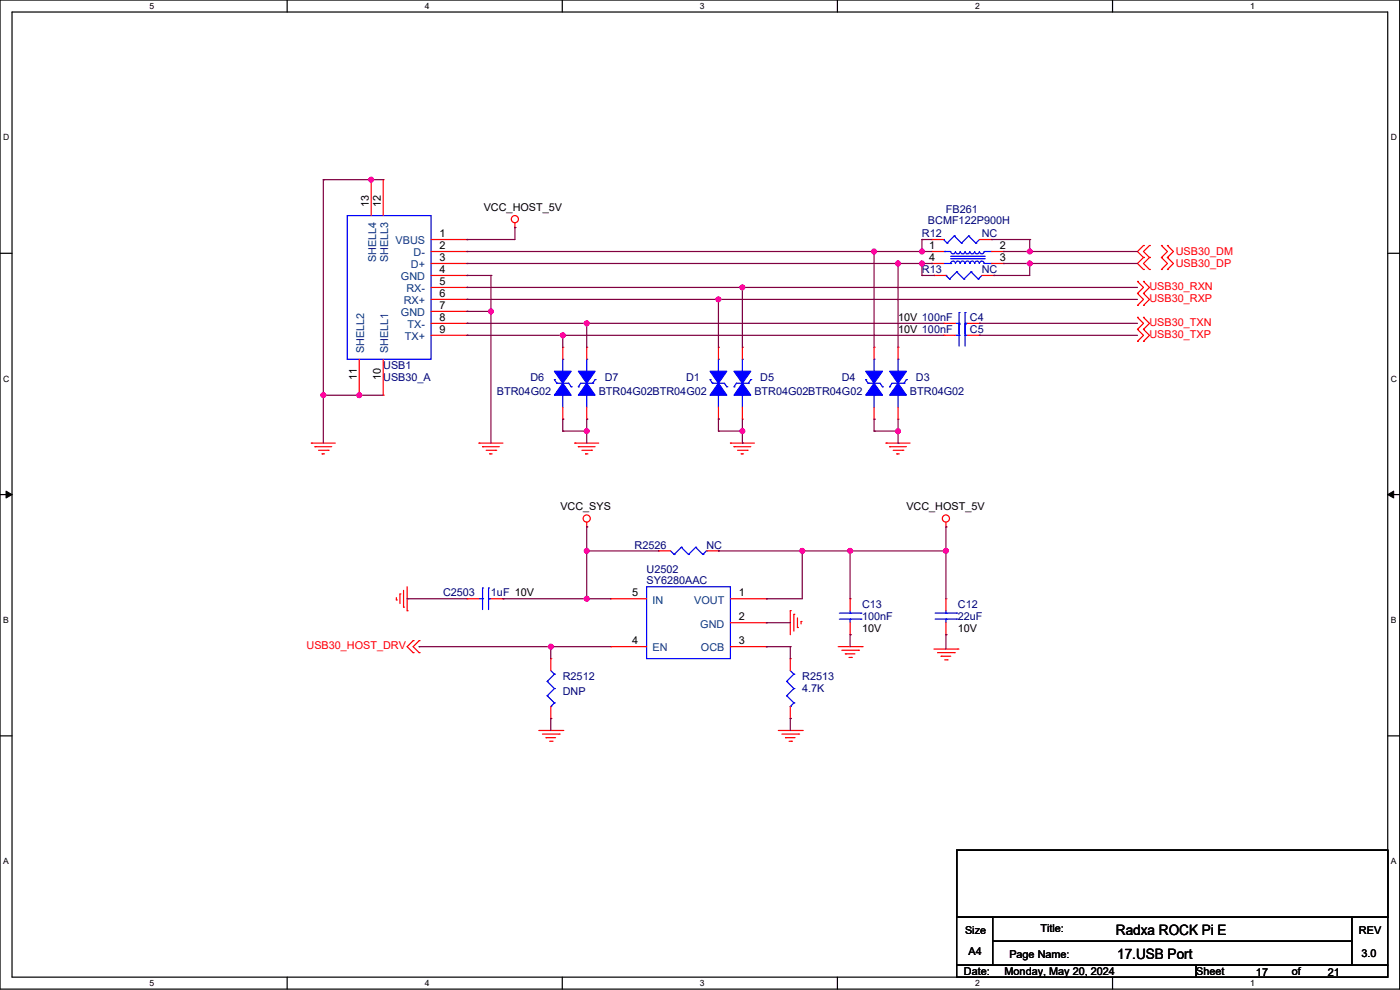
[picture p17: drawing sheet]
<svg xmlns="http://www.w3.org/2000/svg" width="594mm" height="420mm" viewBox="0 0 594 420" stroke-linecap="round" stroke-linejoin="round" font-family="sans-serif">
<defs><g id="words">
<g font-size="6.1">
<text x="473.5" y="396.7">Radxa ROCK Pi E</text>
<text x="474" y="406.9">17.USB Port</text>
</g>
<g font-size="4.6">
<text x="156.5" y="87.9" transform="rotate(-90 156.5 87.9)">13</text>
<text x="161.5" y="87.9" transform="rotate(-90 161.5 87.9)">12</text>
<text x="205.3" y="89.5">VCC_HOST_5V</text>
<text x="186.5" y="100.6">1</text>
<text x="186.5" y="105.7">2</text>
<text x="394.2" y="105.7">1</text>
<text x="424.2" y="105.7">2</text>
<text x="186.5" y="110.7">3</text>
<text x="394.2" y="110.7">4</text>
<text x="424.2" y="110.7">3</text>
<text x="186.5" y="115.8">4</text>
<text x="186.5" y="120.9">5</text>
<text x="186.5" y="126">6</text>
<text x="186.5" y="131.1">7</text>
<text x="186.5" y="136.1">8</text>
<text x="381" y="136.2">10V 100nF</text>
<text x="186.5" y="141.2">9</text>
<text x="381" y="141.3">10V 100nF</text>
<text x="151.4" y="161.1" transform="rotate(-90 151.4 161.1)">11</text>
<text x="161.5" y="161.1" transform="rotate(-90 161.5 161.1)">10</text>
<text x="237.8" y="216.5">VCC_SYS</text>
<text x="384.6" y="216.5">VCC_HOST_5V</text>
<text x="268.2" y="253">5</text>
<text x="313.5" y="253">1</text>
<text x="313.5" y="263.1">2</text>
<text x="365.8" y="268.3">10V</text>
<text x="406.4" y="268.3">10V</text>
<text x="268.2" y="273.3">4</text>
<text x="313.5" y="273.3">3</text>
<text x="441.5" y="395.3">Title:</text>
<text x="409.5" y="396.3">Size</text>
<text x="576.6" y="396.3">REV</text>
<text x="411" y="404.9">A4</text>
<text x="428.3" y="406.5">Page Name:</text>
<text x="577.6" y="406">3.0</text>
<text x="409" y="413.6">Date:</text>
<text x="426.2" y="413.6">Monday, May 20, 2024</text>
<text x="507.5" y="413.6">Sheet</text>
<text x="548.1" y="413.6">of</text>
<text x="532.9" y="414.1">17</text>
<text x="563.4" y="414.1">21</text>
</g>
<g font-size="4.6" fill="#000080">
<text x="393.7" y="95.1">BCMF122P900H</text>
<text x="401.3" y="90.5">FB261</text>
<text x="391.2" y="100.6">R12</text>
<text x="416.6" y="100.6">NC</text>
<text x="391.2" y="115.9">R13</text>
<text x="416.6" y="115.9">NC</text>
<text x="411.5" y="136.2">C4</text>
<text x="411.5" y="141.3">C5</text>
<text x="162.6" y="156.5">USB1</text>
<text x="162.6" y="161.6">USB30_A</text>
<text x="225.1" y="161.6">D6</text>
<text x="256.6" y="161.6">D7</text>
<text x="291.1" y="161.6">D1</text>
<text x="322.6" y="161.6">D5</text>
<text x="357.1" y="161.6">D4</text>
<text x="388.6" y="161.6">D3</text>
<text x="210.8" y="167.7">BTR04G02</text>
<text x="254" y="167.7">BTR04G02BTR04G02</text>
<text x="320.1" y="167.7">BTR04G02BTR04G02</text>
<text x="386.1" y="167.7">BTR04G02</text>
<text x="269.3" y="232.7">R2526</text>
<text x="299.7" y="232.7">NC</text>
<text x="274.3" y="242.9">U2502</text>
<text x="274.3" y="248">SY6280AAC</text>
<text x="188" y="253">C2503</text>
<text x="208.3" y="253">1uF 10V</text>
<text x="365.8" y="258.1">C13</text>
<text x="365.8" y="263.2">100nF</text>
<text x="406.4" y="258.1">C12</text>
<text x="406.4" y="263.2">22uF</text>
<text x="238.8" y="288.6">R2512</text>
<text x="340.4" y="288.6">R2513</text>
<text x="340.4" y="293.7">4.7K</text>
<text x="238.8" y="294.7">DNP</text>
</g>
<g font-size="4.6" fill="#004080">
<text x="167.8" y="103.7">VBUS</text>
<text x="159.6" y="111.1" transform="rotate(-90 159.6 111.1)">SHELL4</text>
<text x="164.7" y="111.1" transform="rotate(-90 164.7 111.1)">SHELL3</text>
<text x="174.3" y="113.8">D+</text>
<text x="175.5" y="108.8">D-</text>
<text x="170.1" y="118.9">GND</text>
<text x="172.4" y="124">RX-</text>
<text x="171.3" y="129.1">RX+</text>
<text x="170.1" y="134.2">GND</text>
<text x="172.9" y="139.2">TX-</text>
<text x="154.5" y="149.9" transform="rotate(-90 154.5 149.9)">SHELL2</text>
<text x="164.7" y="149.9" transform="rotate(-90 164.7 149.9)">SHELL1</text>
<text x="171.8" y="144.3">TX+</text>
<text x="276.9" y="256.1">IN</text>
<text x="294.6" y="256.1">VOUT</text>
<text x="297.1" y="266.2">GND</text>
<text x="276.9" y="276.4">EN</text>
<text x="297.4" y="276.4">OCB</text>
</g>
<g font-size="4.6" fill="#f00">
<text x="498.9" y="108.3">USB30_DM</text>
<text x="498.9" y="113.3">USB30_DP</text>
<text x="487.7" y="123">USB30_RXN</text>
<text x="487.7" y="128.1">USB30_RXP</text>
<text x="487.7" y="143.3">USB30_TXP</text>
<text x="487.7" y="138.2">USB30_TXN</text>
<text x="130.1" y="275.4">USB30_HOST_DRV</text>
</g>
<g font-size="3.6">
<text x="63.5" y="3.8">5</text>
<text x="180.2" y="3.8">4</text>
<text x="296.9" y="3.8">3</text>
<text x="413.7" y="3.8">2</text>
<text x="530.4" y="3.8">1</text>
<text x="1.3" y="59.5">D</text>
<text x="590.1" y="59.5">D</text>
<text x="1.3" y="161.9">C</text>
<text x="590.1" y="161.9">C</text>
<text x="1.3" y="264.3">B</text>
<text x="590.1" y="264.3">B</text>
<text x="1.3" y="366.6">A</text>
<text x="590.1" y="366.6">A</text>
<text x="63.5" y="418.3">5</text>
<text x="180.2" y="418.3">4</text>
<text x="296.9" y="418.3">3</text>
<text x="413.7" y="418.3">2</text>
<text x="530.4" y="418.3">1</text>
</g>
</g></defs>
<path d="M0 0h593.9v419.6h-593.9zM5.1 5.1h583.7v409.4h-583.7z" fill="none" stroke="#000" stroke-width=".51"/>
<g fill="#fff">
<path d="M63.5 .5h2v4.1h-2z"/>
<path d="M63.5 415.1h2v4h-2z"/>
</g>
<path d="M121.8 0v5.1M121.8 414.5v5.1" fill="none" stroke="#000" stroke-width=".51"/>
<g fill="#fff">
<path d="M180.2 .5h2v4.1h-2z"/>
<path d="M180.2 415.1h2v4h-2z"/>
</g>
<path d="M238.6 0v5.1M238.6 414.5v5.1" fill="none" stroke="#000" stroke-width=".51"/>
<g fill="#fff">
<path d="M296.9 .5h2.1v4.1h-2.1z"/>
<path d="M296.9 415.1h2.1v4h-2.1z"/>
</g>
<path d="M355.3 0v5.1M355.3 414.5v5.1" fill="none" stroke="#000" stroke-width=".51"/>
<g fill="#fff">
<path d="M413.7 .5h2v4.1h-2z"/>
<path d="M413.7 415.1h2v4h-2z"/>
</g>
<path d="M472 0v5.1M472 414.5v5.1" fill="none" stroke="#000" stroke-width=".51"/>
<g fill="#fff">
<path d="M530.4 .5h2v4.1h-2z"/>
<path d="M530.4 415.1h2v4h-2z"/>
<path d="M1.3 56.3h2.6v4h-2.6z"/>
<path d="M590.1 56.3h2.6v4h-2.6z"/>
<path d="M1.3 158.6h2.6v4.1h-2.6z"/>
<path d="M590.1 158.6h2.6v4.1h-2.6z"/>
</g>
<path d="M0 107.5h5.1M588.8 107.5h5.1" fill="none" stroke="#000" stroke-width=".51"/>
<g fill="#fff">
<path d="M1.3 261h2.4v4.1h-2.4z"/>
<path d="M590.1 261h2.4v4.1h-2.4z"/>
</g>
<path d="M0 209.8h5.1M588.8 209.8h5.1" fill="none" stroke="#000" stroke-width=".51"/>
<path d="M2.6 208.3l2.5 1.5-2.5 1.5zM588.8 209.8l2.5-1.5v3z" fill="#000" stroke="#000" stroke-width=".42"/>
<g fill="#fff">
<path d="M1.3 363.4h2.4v4h-2.4z"/>
<path d="M590.1 363.4h2.4v4h-2.4z"/>
</g>
<path d="M0 312.2h5.1M588.8 312.2h5.1" fill="none" stroke="#000" stroke-width=".51"/>
<path d="M172.7 248.9v10.2" fill="none" stroke="#f00" stroke-width=".51"/>
<circle cx="172.7" cy="259.1" r=".25" fill="#f00"/>
<path d="M171.2 250.5v7.1" fill="none" stroke="#f00" stroke-width=".51"/>
<circle cx="171.2" cy="257.6" r=".25" fill="#f00"/>
<path d="M169.7 252v4.1" fill="none" stroke="#f00" stroke-width=".51"/>
<circle cx="169.7" cy="252" r=".25" fill="#f00"/>
<path d="M168.2 253.5v1" fill="none" stroke="#f00" stroke-width=".51"/>
<circle cx="168.2" cy="254.5" r=".25" fill="#f00"/>
<path d="M228.6 309.9h10.2" fill="none" stroke="#f00" stroke-width=".51"/>
<circle cx="238.8" cy="309.9" r=".25" fill="#f00"/>
<path d="M230.1 311.4h7.2" fill="none" stroke="#f00" stroke-width=".51"/>
<circle cx="237.3" cy="311.4" r=".25" fill="#f00"/>
<path d="M231.7 312.9h4" fill="none" stroke="#f00" stroke-width=".51"/>
<circle cx="231.7" cy="312.9" r=".25" fill="#f00"/>
<path d="M233.2 314.5h1" fill="none" stroke="#f00" stroke-width=".51"/>
<circle cx="234.2" cy="314.5" r=".25" fill="#f00"/>
<path d="M248.9 221.5v2" fill="none" stroke="#f00" stroke-width=".51"/>
<circle cx="248.9" cy="223.5" r=".25" fill="#f00"/>
<g fill="none" stroke="#f00" stroke-width=".51">
<path d="M335.3 259.1v10.2"/>
<circle cx="248.9" cy="220" r="1.51"/>
</g>
<circle cx="335.3" cy="259.1" r=".25" fill="#f00"/>
<path d="M336.8 260.6v7.1" fill="none" stroke="#f00" stroke-width=".51"/>
<circle cx="336.8" cy="260.6" r=".25" fill="#f00"/>
<path d="M338.3 262.1v4.1" fill="none" stroke="#f00" stroke-width=".51"/>
<circle cx="338.3" cy="266.2" r=".25" fill="#f00"/>
<path d="M339.9 263.7v1" fill="none" stroke="#f00" stroke-width=".51"/>
<circle cx="339.9" cy="263.7" r=".25" fill="#f00"/>
<path d="M330.2 309.9h10.2" fill="none" stroke="#f00" stroke-width=".51"/>
<circle cx="340.4" cy="309.9" r=".25" fill="#f00"/>
<path d="M331.7 311.4h7.2" fill="none" stroke="#f00" stroke-width=".51"/>
<circle cx="338.9" cy="311.4" r=".25" fill="#f00"/>
<path d="M333.3 312.9h4" fill="none" stroke="#f00" stroke-width=".51"/>
<circle cx="333.3" cy="312.9" r=".25" fill="#f00"/>
<path d="M334.8 314.5h1" fill="none" stroke="#f00" stroke-width=".51"/>
<circle cx="335.8" cy="314.5" r=".25" fill="#f00"/>
<path d="M401.3 221.5v2" fill="none" stroke="#f00" stroke-width=".51"/>
<circle cx="401.3" cy="223.5" r=".25" fill="#f00"/>
<g fill="none" stroke="#f00" stroke-width=".51">
<path d="M203.2 188h10.2"/>
<circle cx="401.3" cy="220" r="1.51"/>
</g>
<circle cx="203.2" cy="188" r=".25" fill="#f00"/>
<path d="M204.7 189.5h7.2" fill="none" stroke="#f00" stroke-width=".51"/>
<circle cx="204.7" cy="189.5" r=".25" fill="#f00"/>
<path d="M206.3 191h4" fill="none" stroke="#f00" stroke-width=".51"/>
<circle cx="210.3" cy="191" r=".25" fill="#f00"/>
<path d="M207.8 192.6h1" fill="none" stroke="#f00" stroke-width=".51"/>
<circle cx="207.8" cy="192.6" r=".25" fill="#f00"/>
<path d="M218.5 94.5v2" fill="none" stroke="#f00" stroke-width=".51"/>
<circle cx="218.5" cy="96.5" r=".25" fill="#f00"/>
<g fill="none" stroke="#f00" stroke-width=".51">
<path d="M375.9 188h10.2"/>
<circle cx="218.5" cy="93" r="1.51"/>
</g>
<circle cx="375.9" cy="188" r=".25" fill="#f00"/>
<path d="M377.5 189.5h7.1" fill="none" stroke="#f00" stroke-width=".51"/>
<circle cx="377.5" cy="189.5" r=".25" fill="#f00"/>
<path d="M379 191h4.1" fill="none" stroke="#f00" stroke-width=".51"/>
<circle cx="383.1" cy="191" r=".25" fill="#f00"/>
<path d="M380.5 192.6h1" fill="none" stroke="#f00" stroke-width=".51"/>
<circle cx="380.5" cy="192.6" r=".25" fill="#f00"/>
<path d="M396.3 275.4h10.1" fill="none" stroke="#f00" stroke-width=".51"/>
<circle cx="406.4" cy="275.4" r=".25" fill="#f00"/>
<path d="M397.8 276.9h7.1" fill="none" stroke="#f00" stroke-width=".51"/>
<circle cx="404.9" cy="276.9" r=".25" fill="#f00"/>
<path d="M399.3 278.4h4.1" fill="none" stroke="#f00" stroke-width=".51"/>
<circle cx="399.3" cy="278.4" r=".25" fill="#f00"/>
<path d="M400.8 279.9h1" fill="none" stroke="#f00" stroke-width=".51"/>
<circle cx="401.8" cy="279.9" r=".25" fill="#f00"/>
<path d="M132.1 188h10.2" fill="none" stroke="#f00" stroke-width=".51"/>
<circle cx="132.1" cy="188" r=".25" fill="#f00"/>
<path d="M133.6 189.5h7.1" fill="none" stroke="#f00" stroke-width=".51"/>
<circle cx="133.6" cy="189.5" r=".25" fill="#f00"/>
<path d="M135.1 191h4.1" fill="none" stroke="#f00" stroke-width=".51"/>
<circle cx="139.2" cy="191" r=".25" fill="#f00"/>
<path d="M136.7 192.6h1" fill="none" stroke="#f00" stroke-width=".51"/>
<circle cx="136.7" cy="192.6" r=".25" fill="#f00"/>
<path d="M355.6 274.3h10.2" fill="none" stroke="#f00" stroke-width=".51"/>
<circle cx="365.8" cy="274.3" r=".25" fill="#f00"/>
<path d="M357.1 275.9h7.2" fill="none" stroke="#f00" stroke-width=".51"/>
<circle cx="364.3" cy="275.9" r=".25" fill="#f00"/>
<path d="M358.7 277.4h4" fill="none" stroke="#f00" stroke-width=".51"/>
<circle cx="358.7" cy="277.4" r=".25" fill="#f00"/>
<path d="M360.2 278.9h1" fill="none" stroke="#f00" stroke-width=".51"/>
<circle cx="361.2" cy="278.9" r=".25" fill="#f00"/>
<path d="M309.9 188h10.2" fill="none" stroke="#f00" stroke-width=".51"/>
<circle cx="309.9" cy="188" r=".25" fill="#f00"/>
<path d="M311.4 189.5h7.1" fill="none" stroke="#f00" stroke-width=".51"/>
<circle cx="311.4" cy="189.5" r=".25" fill="#f00"/>
<path d="M312.9 191h4.1" fill="none" stroke="#f00" stroke-width=".51"/>
<circle cx="317" cy="191" r=".25" fill="#f00"/>
<path d="M314.5 192.6h1" fill="none" stroke="#f00" stroke-width=".51"/>
<circle cx="314.5" cy="192.6" r=".25" fill="#f00"/>
<path d="M243.9 188h10.1" fill="none" stroke="#f00" stroke-width=".51"/>
<circle cx="243.9" cy="188" r=".25" fill="#f00"/>
<path d="M245.4 189.5h7.1" fill="none" stroke="#f00" stroke-width=".51"/>
<circle cx="245.4" cy="189.5" r=".25" fill="#f00"/>
<path d="M246.9 191h4.1" fill="none" stroke="#f00" stroke-width=".51"/>
<circle cx="251" cy="191" r=".25" fill="#f00"/>
<path d="M248.4 192.6h1" fill="none" stroke="#f00" stroke-width=".51"/>
<circle cx="248.4" cy="192.6" r=".25" fill="#f00"/>
<path d="M172.7 274.3l2.6 2.6" fill="none" stroke="#f00" stroke-width=".51"/>
<circle cx="175.3" cy="276.9" r=".25" fill="#f00"/>
<path d="M175.3 271.8l-2.6 2.5" fill="none" stroke="#f00" stroke-width=".51"/>
<circle cx="175.3" cy="271.8" r=".25" fill="#f00"/>
<path d="M175.3 274.3l2.5 2.6" fill="none" stroke="#f00" stroke-width=".51"/>
<circle cx="177.8" cy="276.9" r=".25" fill="#f00"/>
<path d="M177.8 271.8l-2.5 2.5" fill="none" stroke="#f00" stroke-width=".51"/>
<circle cx="177.8" cy="271.8" r=".25" fill="#f00"/>
<path d="M485.2 104.2l-2.6 2.5" fill="none" stroke="#f00" stroke-width=".51"/>
<circle cx="485.2" cy="104.2" r=".25" fill="#f00"/>
<path d="M482.6 106.7l2.6 2.5" fill="none" stroke="#f00" stroke-width=".51"/>
<circle cx="485.2" cy="109.2" r=".25" fill="#f00"/>
<path d="M485.2 106.7l2.5 2.5" fill="none" stroke="#f00" stroke-width=".51"/>
<circle cx="487.7" cy="109.2" r=".25" fill="#f00"/>
<path d="M487.7 104.2l-2.5 2.5" fill="none" stroke="#f00" stroke-width=".51"/>
<circle cx="487.7" cy="104.2" r=".25" fill="#f00"/>
<path d="M497.9 106.7l-2.6 2.5" fill="none" stroke="#f00" stroke-width=".51"/>
<circle cx="495.3" cy="109.2" r=".25" fill="#f00"/>
<path d="M495.3 104.2l2.6 2.5" fill="none" stroke="#f00" stroke-width=".51"/>
<circle cx="495.3" cy="104.2" r=".25" fill="#f00"/>
<path d="M495.3 106.7l-2.5 2.5" fill="none" stroke="#f00" stroke-width=".51"/>
<circle cx="492.8" cy="109.2" r=".25" fill="#f00"/>
<path d="M492.8 104.2l2.5 2.5" fill="none" stroke="#f00" stroke-width=".51"/>
<circle cx="492.8" cy="104.2" r=".25" fill="#f00"/>
<path d="M485.2 109.2l-2.6 2.6" fill="none" stroke="#f00" stroke-width=".51"/>
<circle cx="485.2" cy="109.2" r=".25" fill="#f00"/>
<path d="M482.6 111.8l2.6 2.5" fill="none" stroke="#f00" stroke-width=".51"/>
<circle cx="485.2" cy="114.3" r=".25" fill="#f00"/>
<path d="M485.2 111.8l2.5 2.5" fill="none" stroke="#f00" stroke-width=".51"/>
<circle cx="487.7" cy="114.3" r=".25" fill="#f00"/>
<path d="M487.7 109.2l-2.5 2.6" fill="none" stroke="#f00" stroke-width=".51"/>
<circle cx="487.7" cy="109.2" r=".25" fill="#f00"/>
<path d="M497.9 111.8l-2.6 2.5" fill="none" stroke="#f00" stroke-width=".51"/>
<circle cx="495.3" cy="114.3" r=".25" fill="#f00"/>
<path d="M495.3 109.2l2.6 2.6" fill="none" stroke="#f00" stroke-width=".51"/>
<circle cx="495.3" cy="109.2" r=".25" fill="#f00"/>
<path d="M495.3 111.8l-2.5 2.5" fill="none" stroke="#f00" stroke-width=".51"/>
<circle cx="492.8" cy="114.3" r=".25" fill="#f00"/>
<path d="M492.8 109.2l2.5 2.6" fill="none" stroke="#f00" stroke-width=".51"/>
<circle cx="492.8" cy="109.2" r=".25" fill="#f00"/>
<path d="M485.2 139.7l2.5 2.6" fill="none" stroke="#f00" stroke-width=".51"/>
<circle cx="485.2" cy="139.7" r=".25" fill="#f00"/>
<path d="M487.7 142.3l-2.5 2.5" fill="none" stroke="#f00" stroke-width=".51"/>
<circle cx="485.2" cy="144.8" r=".25" fill="#f00"/>
<path d="M482.6 139.7l2.6 2.6" fill="none" stroke="#f00" stroke-width=".51"/>
<circle cx="482.6" cy="139.7" r=".25" fill="#f00"/>
<path d="M485.2 142.3l-2.6 2.5" fill="none" stroke="#f00" stroke-width=".51"/>
<circle cx="482.6" cy="144.8" r=".25" fill="#f00"/>
<path d="M485.2 134.6l2.5 2.6" fill="none" stroke="#f00" stroke-width=".51"/>
<circle cx="485.2" cy="134.6" r=".25" fill="#f00"/>
<path d="M487.7 137.2l-2.5 2.5" fill="none" stroke="#f00" stroke-width=".51"/>
<circle cx="485.2" cy="139.7" r=".25" fill="#f00"/>
<path d="M482.6 134.6l2.6 2.6" fill="none" stroke="#f00" stroke-width=".51"/>
<circle cx="482.6" cy="134.6" r=".25" fill="#f00"/>
<path d="M485.2 137.2l-2.6 2.5" fill="none" stroke="#f00" stroke-width=".51"/>
<circle cx="482.6" cy="139.7" r=".25" fill="#f00"/>
<path d="M485.2 124.5l2.5 2.5" fill="none" stroke="#f00" stroke-width=".51"/>
<circle cx="485.2" cy="124.5" r=".25" fill="#f00"/>
<path d="M487.7 127l-2.5 2.6" fill="none" stroke="#f00" stroke-width=".51"/>
<circle cx="485.2" cy="129.6" r=".25" fill="#f00"/>
<path d="M482.6 124.5l2.6 2.5" fill="none" stroke="#f00" stroke-width=".51"/>
<circle cx="482.6" cy="124.5" r=".25" fill="#f00"/>
<path d="M485.2 127l-2.6 2.6" fill="none" stroke="#f00" stroke-width=".51"/>
<circle cx="482.6" cy="129.6" r=".25" fill="#f00"/>
<path d="M485.2 119.4l2.5 2.5" fill="none" stroke="#f00" stroke-width=".51"/>
<circle cx="485.2" cy="119.4" r=".25" fill="#f00"/>
<path d="M487.7 121.9l-2.5 2.6" fill="none" stroke="#f00" stroke-width=".51"/>
<circle cx="485.2" cy="124.5" r=".25" fill="#f00"/>
<path d="M482.6 119.4l2.6 2.5" fill="none" stroke="#f00" stroke-width=".51"/>
<circle cx="482.6" cy="119.4" r=".25" fill="#f00"/>
<path d="M485.2 121.9l-2.6 2.6" fill="none" stroke="#f00" stroke-width=".51"/>
<circle cx="482.6" cy="124.5" r=".25" fill="#f00"/>
<path d="M405.9 360.7h182.9v28.4h-182.9zM405.9 389.1h15.3v20.4h-15.3zM421.2 389.1h152.4v10.2h-152.4zM421.2 399.3h152.4v10.2h-152.4zM573.6 389.1h15.2v20.4h-15.2zM405.9 409.5h101.6v5h-101.6zM507.5 409.5h81.3v5h-81.3z" fill="none" stroke="#000" stroke-width=".51"/>
<path d="M368.3 162.6h5.1" fill="none" stroke="#00f" stroke-width=".51"/>
<circle cx="368.3" cy="162.6" r=".25" fill="#00f"/>
<path d="M370.9 167.7v5" fill="none" stroke="#00f" stroke-width=".51"/>
<circle cx="370.9" cy="167.7" r=".25" fill="#00f"/>
<path d="M370.9 152.4v5.1" fill="none" stroke="#00f" stroke-width=".51"/>
<circle cx="370.9" cy="152.4" r=".25" fill="#00f"/>
<path d="M370.9 162.6l3.5 5.1h-7.1z" fill-rule="evenodd" fill="#00f" stroke="#00f" stroke-width=".51"/>
<path d="M373.4 162.6l1 1.5" fill="none" stroke="#00f" stroke-width=".51"/>
<circle cx="374.4" cy="164.1" r=".25" fill="#00f"/>
<path d="M367.3 161.1l1 1.5" fill="none" stroke="#00f" stroke-width=".51"/>
<circle cx="367.3" cy="161.1" r=".25" fill="#00f"/>
<path d="M367.3 157.5h7.1l-3.5 5.1z" fill-rule="evenodd" fill="#00f" stroke="#00f" stroke-width=".51"/>
<path d="M370.9 172.7v5.1" fill="none" stroke="#f00" stroke-width=".51"/>
<circle cx="370.9" cy="177.8" r=".25" fill="#f00"/>
<path d="M370.9 147.3v5.1" fill="none" stroke="#f00" stroke-width=".51"/>
<circle cx="370.9" cy="147.3" r=".25" fill="#f00"/>
<path d="M312.4 162.6h5.1" fill="none" stroke="#00f" stroke-width=".51"/>
<circle cx="317.5" cy="162.6" r=".25" fill="#00f"/>
<path d="M315 167.7v5" fill="none" stroke="#00f" stroke-width=".51"/>
<circle cx="315" cy="167.7" r=".25" fill="#00f"/>
<path d="M315 152.4v5.1" fill="none" stroke="#00f" stroke-width=".51"/>
<circle cx="315" cy="152.4" r=".25" fill="#00f"/>
<path d="M315 162.6l3.5 5.1h-7.1z" fill-rule="evenodd" fill="#00f" stroke="#00f" stroke-width=".51"/>
<path d="M312.4 162.6l-1 1.5" fill="none" stroke="#00f" stroke-width=".51"/>
<circle cx="311.4" cy="164.1" r=".25" fill="#00f"/>
<path d="M318.5 161.1l-1 1.5" fill="none" stroke="#00f" stroke-width=".51"/>
<circle cx="318.5" cy="161.1" r=".25" fill="#00f"/>
<path d="M311.4 157.5h7.1l-3.5 5.1z" fill-rule="evenodd" fill="#00f" stroke="#00f" stroke-width=".51"/>
<path d="M315 172.7v5.1" fill="none" stroke="#f00" stroke-width=".51"/>
<circle cx="315" cy="177.8" r=".25" fill="#f00"/>
<path d="M315 147.3v5.1" fill="none" stroke="#f00" stroke-width=".51"/>
<circle cx="315" cy="147.3" r=".25" fill="#f00"/>
<path d="M302.3 162.6h5.1" fill="none" stroke="#00f" stroke-width=".51"/>
<circle cx="302.3" cy="162.6" r=".25" fill="#00f"/>
<path d="M304.8 167.7v5" fill="none" stroke="#00f" stroke-width=".51"/>
<circle cx="304.8" cy="167.7" r=".25" fill="#00f"/>
<path d="M304.8 152.4v5.1" fill="none" stroke="#00f" stroke-width=".51"/>
<circle cx="304.8" cy="152.4" r=".25" fill="#00f"/>
<path d="M304.8 162.6l3.6 5.1h-7.1z" fill-rule="evenodd" fill="#00f" stroke="#00f" stroke-width=".51"/>
<path d="M307.4 162.6l1 1.5" fill="none" stroke="#00f" stroke-width=".51"/>
<circle cx="308.4" cy="164.1" r=".25" fill="#00f"/>
<path d="M301.3 161.1l1 1.5" fill="none" stroke="#00f" stroke-width=".51"/>
<circle cx="301.3" cy="161.1" r=".25" fill="#00f"/>
<path d="M301.3 157.5h7.1l-3.6 5.1z" fill-rule="evenodd" fill="#00f" stroke="#00f" stroke-width=".51"/>
<path d="M304.8 172.7v5.1" fill="none" stroke="#f00" stroke-width=".51"/>
<circle cx="304.8" cy="177.8" r=".25" fill="#f00"/>
<path d="M304.8 147.3v5.1" fill="none" stroke="#f00" stroke-width=".51"/>
<circle cx="304.8" cy="147.3" r=".25" fill="#f00"/>
<path d="M233.7 284.5l1.5 1.5" fill="none" stroke="#00f" stroke-width=".51"/>
<circle cx="235.2" cy="286" r=".25" fill="#00f"/>
<path d="M235.2 286l-3 3.1" fill="none" stroke="#00f" stroke-width=".51"/>
<circle cx="232.2" cy="289.1" r=".25" fill="#00f"/>
<path d="M232.2 289.1l3 3" fill="none" stroke="#00f" stroke-width=".51"/>
<circle cx="235.2" cy="292.1" r=".25" fill="#00f"/>
<path d="M235.2 292.1l-3 3.1" fill="none" stroke="#00f" stroke-width=".51"/>
<circle cx="232.2" cy="295.2" r=".25" fill="#00f"/>
<path d="M232.2 295.2l3 3" fill="none" stroke="#00f" stroke-width=".51"/>
<circle cx="235.2" cy="298.2" r=".25" fill="#00f"/>
<path d="M235.2 298.2l-1.5 1.5" fill="none" stroke="#00f" stroke-width=".51"/>
<circle cx="233.7" cy="299.7" r=".25" fill="#00f"/>
<path d="M233.7 279.4v5.1" fill="none" stroke="#f00" stroke-width=".51"/>
<circle cx="233.7" cy="279.4" r=".25" fill="#f00"/>
<path d="M233.7 299.7v5.1" fill="none" stroke="#f00" stroke-width=".51"/>
<circle cx="233.7" cy="304.8" r=".25" fill="#f00"/>
<path d="M409.5 137.2h1" fill="none" stroke="#00f" stroke-width=".51"/>
<circle cx="409.5" cy="137.2" r=".25" fill="#00f"/>
<path d="M406.9 132.6v9.2" fill="none" stroke="#00f" stroke-width=".51"/>
<circle cx="406.9" cy="132.6" r=".25" fill="#00f"/>
<path d="M409.5 132.6v9.2" fill="none" stroke="#00f" stroke-width=".51"/>
<circle cx="409.5" cy="132.6" r=".25" fill="#00f"/>
<path d="M405.4 137.2h1.5" fill="none" stroke="#00f" stroke-width=".51"/>
<circle cx="406.9" cy="137.2" r=".25" fill="#00f"/>
<path d="M410.5 137.2h5.1" fill="none" stroke="#f00" stroke-width=".51"/>
<circle cx="415.6" cy="137.2" r=".25" fill="#f00"/>
<path d="M400.3 137.2h5.1" fill="none" stroke="#f00" stroke-width=".51"/>
<circle cx="400.3" cy="137.2" r=".25" fill="#f00"/>
<path d="M284.5 233.7l1.5 1.5" fill="none" stroke="#00f" stroke-width=".51"/>
<circle cx="286" cy="235.2" r=".25" fill="#00f"/>
<path d="M289.1 232.2l-3.1 3" fill="none" stroke="#00f" stroke-width=".51"/>
<circle cx="289.1" cy="232.2" r=".25" fill="#00f"/>
<path d="M289.1 232.2l3 3" fill="none" stroke="#00f" stroke-width=".51"/>
<circle cx="292.1" cy="235.2" r=".25" fill="#00f"/>
<path d="M295.2 232.2l-3.1 3" fill="none" stroke="#00f" stroke-width=".51"/>
<circle cx="295.2" cy="232.2" r=".25" fill="#00f"/>
<path d="M295.2 232.2l3 3" fill="none" stroke="#00f" stroke-width=".51"/>
<circle cx="298.2" cy="235.2" r=".25" fill="#00f"/>
<path d="M299.7 233.7l-1.5 1.5" fill="none" stroke="#00f" stroke-width=".51"/>
<circle cx="299.7" cy="233.7" r=".25" fill="#00f"/>
<path d="M279.4 233.7h5.1" fill="none" stroke="#f00" stroke-width=".51"/>
<circle cx="279.4" cy="233.7" r=".25" fill="#f00"/>
<path d="M299.7 233.7h5.1" fill="none" stroke="#f00" stroke-width=".51"/>
<circle cx="304.8" cy="233.7" r=".25" fill="#f00"/>
<path d="M246.4 162.6h5.1" fill="none" stroke="#00f" stroke-width=".51"/>
<circle cx="251.5" cy="162.6" r=".25" fill="#00f"/>
<path d="M248.9 167.7v5" fill="none" stroke="#00f" stroke-width=".51"/>
<circle cx="248.9" cy="167.7" r=".25" fill="#00f"/>
<path d="M248.9 152.4v5.1" fill="none" stroke="#00f" stroke-width=".51"/>
<circle cx="248.9" cy="152.4" r=".25" fill="#00f"/>
<path d="M248.9 162.6l3.6 5.1h-7.1z" fill-rule="evenodd" fill="#00f" stroke="#00f" stroke-width=".51"/>
<path d="M246.4 162.6l-1 1.5" fill="none" stroke="#00f" stroke-width=".51"/>
<circle cx="245.4" cy="164.1" r=".25" fill="#00f"/>
<path d="M252.5 161.1l-1 1.5" fill="none" stroke="#00f" stroke-width=".51"/>
<circle cx="252.5" cy="161.1" r=".25" fill="#00f"/>
<path d="M245.4 157.5h7.1l-3.6 5.1z" fill-rule="evenodd" fill="#00f" stroke="#00f" stroke-width=".51"/>
<path d="M248.9 172.7v5.1" fill="none" stroke="#f00" stroke-width=".51"/>
<circle cx="248.9" cy="177.8" r=".25" fill="#f00"/>
<path d="M248.9 147.3v5.1" fill="none" stroke="#f00" stroke-width=".51"/>
<circle cx="248.9" cy="147.3" r=".25" fill="#f00"/>
<path d="M403.4 111.8a1.01 1.01 0 0 1 1-1 1.01 1.01 0 0 1 1 1 1.01 1.01 0 0 1 1-1 1.01 1.01 0 0 1 1 1 1.01 1.01 0 0 1 1-1 1.01 1.01 0 0 1 1 1h.1a1.01 1.01 0 0 1 1-1 1.01 1.01 0 0 1 1 1 1.01 1.01 0 0 1 1-1 1.01 1.01 0 0 1 1 1M403.4 106.7a1.01 1.01 0 0 0 1 1 1.01 1.01 0 0 0 1-1 1.02 1.02 0 0 0 1 1 1.02 1.02 0 0 0 1-1 1.02 1.02 0 0 0 1 1 1.02 1.02 0 0 0 1-1 1.02 1.02 0 0 0 1.1 1 1.02 1.02 0 0 0 1-1 1.02 1.02 0 0 0 1 1 1.02 1.02 0 0 0 1-1M403.4 109.7h14.2M413.5 111.8a1.01 1.01 0 0 1 1-1 1.01 1.01 0 0 1 1 1h.1a1.01 1.01 0 0 1 1-1 1.01 1.01 0 0 1 1 1M413.5 106.7a1.01 1.01 0 0 0 1 1 1.01 1.01 0 0 0 1-1 1.02 1.02 0 0 0 1.1 1 1.02 1.02 0 0 0 1-1" fill="none" stroke="#00f" stroke-width=".51"/>
<circle cx="417.6" cy="109.7" r=".25" fill="#00f"/>
<path d="M403.4 108.7h14.2" fill="none" stroke="#00f" stroke-width=".51"/>
<circle cx="417.6" cy="108.7" r=".25" fill="#00f"/>
<path d="M417.6 111.8h3" fill="none" stroke="#00f" stroke-width=".51"/>
<circle cx="420.6" cy="111.8" r=".25" fill="#00f"/>
<path d="M417.6 106.7h3" fill="none" stroke="#00f" stroke-width=".51"/>
<circle cx="420.6" cy="106.7" r=".25" fill="#00f"/>
<path d="M400.8 106.7h2.6" fill="none" stroke="#00f" stroke-width=".51"/>
<circle cx="400.8" cy="106.7" r=".25" fill="#00f"/>
<path d="M400.3 106.7h.5" fill="none" stroke="#00f" stroke-width=".51"/>
<circle cx="400.8" cy="106.7" r=".25" fill="#00f"/>
<path d="M400.3 111.8h3.1" fill="none" stroke="#00f" stroke-width=".51"/>
<circle cx="403.4" cy="111.8" r=".25" fill="#00f"/>
<path d="M395.2 111.8h5.1" fill="none" stroke="#f00" stroke-width=".51"/>
<circle cx="395.2" cy="111.8" r=".25" fill="#f00"/>
<path d="M420.6 111.8h5.1" fill="none" stroke="#f00" stroke-width=".51"/>
<circle cx="425.7" cy="111.8" r=".25" fill="#f00"/>
<path d="M420.6 106.7h5.1" fill="none" stroke="#f00" stroke-width=".51"/>
<circle cx="425.7" cy="106.7" r=".25" fill="#f00"/>
<path d="M395.2 106.7h5.1" fill="none" stroke="#f00" stroke-width=".51"/>
<circle cx="395.2" cy="106.7" r=".25" fill="#f00"/>
<path d="M360.7 259.1v1" fill="none" stroke="#00f" stroke-width=".51"/>
<circle cx="360.7" cy="260.1" r=".25" fill="#00f"/>
<path d="M356.1 262.7h9.2" fill="none" stroke="#00f" stroke-width=".51"/>
<circle cx="365.3" cy="262.7" r=".25" fill="#00f"/>
<path d="M356.1 260.1h9.2" fill="none" stroke="#00f" stroke-width=".51"/>
<circle cx="365.3" cy="260.1" r=".25" fill="#00f"/>
<path d="M360.7 262.7v1.5" fill="none" stroke="#00f" stroke-width=".51"/>
<circle cx="360.7" cy="262.7" r=".25" fill="#00f"/>
<path d="M360.7 254v5.1" fill="none" stroke="#f00" stroke-width=".51"/>
<circle cx="360.7" cy="254" r=".25" fill="#f00"/>
<path d="M360.7 264.2v5.1" fill="none" stroke="#f00" stroke-width=".51"/>
<circle cx="360.7" cy="269.3" r=".25" fill="#f00"/>
<path d="M415.6 101.6l-1.6 1.5" fill="none" stroke="#00f" stroke-width=".51"/>
<circle cx="414" cy="103.1" r=".25" fill="#00f"/>
<path d="M411 100.1l3 3" fill="none" stroke="#00f" stroke-width=".51"/>
<circle cx="411" cy="100.1" r=".25" fill="#00f"/>
<path d="M411 100.1l-3.1 3" fill="none" stroke="#00f" stroke-width=".51"/>
<circle cx="407.9" cy="103.1" r=".25" fill="#00f"/>
<path d="M404.9 100.1l3 3" fill="none" stroke="#00f" stroke-width=".51"/>
<circle cx="404.9" cy="100.1" r=".25" fill="#00f"/>
<path d="M404.9 100.1l-3.1 3" fill="none" stroke="#00f" stroke-width=".51"/>
<circle cx="401.8" cy="103.1" r=".25" fill="#00f"/>
<path d="M400.3 101.6l1.5 1.5" fill="none" stroke="#00f" stroke-width=".51"/>
<circle cx="400.3" cy="101.6" r=".25" fill="#00f"/>
<path d="M415.6 101.6h5" fill="none" stroke="#f00" stroke-width=".51"/>
<circle cx="420.6" cy="101.6" r=".25" fill="#f00"/>
<path d="M395.2 101.6h5.1" fill="none" stroke="#f00" stroke-width=".51"/>
<circle cx="395.2" cy="101.6" r=".25" fill="#f00"/>
<path d="M409.5 142.3h1" fill="none" stroke="#00f" stroke-width=".51"/>
<circle cx="409.5" cy="142.3" r=".25" fill="#00f"/>
<path d="M406.9 137.7v9.1" fill="none" stroke="#00f" stroke-width=".51"/>
<circle cx="406.9" cy="137.7" r=".25" fill="#00f"/>
<path d="M409.5 137.7v9.1" fill="none" stroke="#00f" stroke-width=".51"/>
<circle cx="409.5" cy="137.7" r=".25" fill="#00f"/>
<path d="M405.4 142.3h1.5" fill="none" stroke="#00f" stroke-width=".51"/>
<circle cx="406.9" cy="142.3" r=".25" fill="#00f"/>
<path d="M410.5 142.3h5.1" fill="none" stroke="#f00" stroke-width=".51"/>
<circle cx="415.6" cy="142.3" r=".25" fill="#f00"/>
<path d="M400.3 142.3h5.1" fill="none" stroke="#f00" stroke-width=".51"/>
<circle cx="400.3" cy="142.3" r=".25" fill="#f00"/>
<path d="M236.2 162.6h5.1" fill="none" stroke="#00f" stroke-width=".51"/>
<circle cx="236.2" cy="162.6" r=".25" fill="#00f"/>
<path d="M238.8 167.7v5" fill="none" stroke="#00f" stroke-width=".51"/>
<circle cx="238.8" cy="167.7" r=".25" fill="#00f"/>
<path d="M238.8 152.4v5.1" fill="none" stroke="#00f" stroke-width=".51"/>
<circle cx="238.8" cy="152.4" r=".25" fill="#00f"/>
<path d="M238.8 162.6l3.5 5.1h-7.1z" fill-rule="evenodd" fill="#00f" stroke="#00f" stroke-width=".51"/>
<path d="M241.3 162.6l1 1.5" fill="none" stroke="#00f" stroke-width=".51"/>
<circle cx="242.3" cy="164.1" r=".25" fill="#00f"/>
<path d="M235.2 161.1l1 1.5" fill="none" stroke="#00f" stroke-width=".51"/>
<circle cx="235.2" cy="161.1" r=".25" fill="#00f"/>
<path d="M235.2 157.5h7.1l-3.5 5.1z" fill-rule="evenodd" fill="#00f" stroke="#00f" stroke-width=".51"/>
<path d="M238.8 172.7v5.1" fill="none" stroke="#f00" stroke-width=".51"/>
<circle cx="238.8" cy="177.8" r=".25" fill="#f00"/>
<path d="M238.8 147.3v5.1" fill="none" stroke="#f00" stroke-width=".51"/>
<circle cx="238.8" cy="147.3" r=".25" fill="#f00"/>
<path d="M416.6 116.9l-1.5 1.5" fill="none" stroke="#00f" stroke-width=".51"/>
<circle cx="415.1" cy="118.4" r=".25" fill="#00f"/>
<path d="M412 115.3l3.1 3.1" fill="none" stroke="#00f" stroke-width=".51"/>
<circle cx="412" cy="115.3" r=".25" fill="#00f"/>
<path d="M412 115.3l-3 3.1" fill="none" stroke="#00f" stroke-width=".51"/>
<circle cx="409" cy="118.4" r=".25" fill="#00f"/>
<path d="M405.9 115.3l3.1 3.1" fill="none" stroke="#00f" stroke-width=".51"/>
<circle cx="405.9" cy="115.3" r=".25" fill="#00f"/>
<path d="M405.9 115.3l-3 3.1" fill="none" stroke="#00f" stroke-width=".51"/>
<circle cx="402.9" cy="118.4" r=".25" fill="#00f"/>
<path d="M401.3 116.9l1.6 1.5" fill="none" stroke="#00f" stroke-width=".51"/>
<circle cx="401.3" cy="116.9" r=".25" fill="#00f"/>
<path d="M416.6 116.9h5.1" fill="none" stroke="#f00" stroke-width=".51"/>
<circle cx="421.7" cy="116.9" r=".25" fill="#f00"/>
<path d="M396.3 116.9h5" fill="none" stroke="#f00" stroke-width=".51"/>
<circle cx="396.3" cy="116.9" r=".25" fill="#f00"/>
<path d="M378.5 162.6h5.1" fill="none" stroke="#00f" stroke-width=".51"/>
<circle cx="383.6" cy="162.6" r=".25" fill="#00f"/>
<path d="M381 167.7v5" fill="none" stroke="#00f" stroke-width=".51"/>
<circle cx="381" cy="167.7" r=".25" fill="#00f"/>
<path d="M381 152.4v5.1" fill="none" stroke="#00f" stroke-width=".51"/>
<circle cx="381" cy="152.4" r=".25" fill="#00f"/>
<path d="M381 162.6l3.6 5.1h-7.1z" fill-rule="evenodd" fill="#00f" stroke="#00f" stroke-width=".51"/>
<path d="M378.5 162.6l-1 1.5" fill="none" stroke="#00f" stroke-width=".51"/>
<circle cx="377.5" cy="164.1" r=".25" fill="#00f"/>
<path d="M384.6 161.1l-1 1.5" fill="none" stroke="#00f" stroke-width=".51"/>
<circle cx="384.6" cy="161.1" r=".25" fill="#00f"/>
<path d="M377.5 157.5h7.1l-3.6 5.1z" fill-rule="evenodd" fill="#00f" stroke="#00f" stroke-width=".51"/>
<path d="M381 172.7v5.1" fill="none" stroke="#f00" stroke-width=".51"/>
<circle cx="381" cy="177.8" r=".25" fill="#f00"/>
<path d="M381 147.3v5.1" fill="none" stroke="#f00" stroke-width=".51"/>
<circle cx="381" cy="147.3" r=".25" fill="#f00"/>
<path d="M147.3 91.5h35.6v60.9h-35.6z" fill="none" stroke="#00f" stroke-width=".51"/>
<path d="M182.9 101.6h15.2" fill="none" stroke="#f00" stroke-width=".51"/>
<circle cx="198.1" cy="101.6" r=".25" fill="#f00"/>
<path d="M182.9 106.7h15.2" fill="none" stroke="#f00" stroke-width=".51"/>
<circle cx="198.1" cy="106.7" r=".25" fill="#f00"/>
<path d="M182.9 111.8h15.2" fill="none" stroke="#f00" stroke-width=".51"/>
<circle cx="198.1" cy="111.8" r=".25" fill="#f00"/>
<path d="M182.9 116.9h15.2" fill="none" stroke="#f00" stroke-width=".51"/>
<circle cx="198.1" cy="116.9" r=".25" fill="#f00"/>
<path d="M182.9 121.9h15.2" fill="none" stroke="#f00" stroke-width=".51"/>
<circle cx="198.1" cy="121.9" r=".25" fill="#f00"/>
<path d="M182.9 127h15.2" fill="none" stroke="#f00" stroke-width=".51"/>
<circle cx="198.1" cy="127" r=".25" fill="#f00"/>
<path d="M182.9 132.1h15.2" fill="none" stroke="#f00" stroke-width=".51"/>
<circle cx="198.1" cy="132.1" r=".25" fill="#f00"/>
<path d="M182.9 137.2h15.2" fill="none" stroke="#f00" stroke-width=".51"/>
<circle cx="198.1" cy="137.2" r=".25" fill="#f00"/>
<path d="M182.9 142.3h15.2" fill="none" stroke="#f00" stroke-width=".51"/>
<circle cx="198.1" cy="142.3" r=".25" fill="#f00"/>
<path d="M162.6 152.4v15.3" fill="none" stroke="#f00" stroke-width=".51"/>
<circle cx="162.6" cy="167.7" r=".25" fill="#f00"/>
<path d="M152.4 152.4v15.3" fill="none" stroke="#f00" stroke-width=".51"/>
<circle cx="152.4" cy="167.7" r=".25" fill="#f00"/>
<path d="M162.6 76.2v15.3" fill="none" stroke="#f00" stroke-width=".51"/>
<circle cx="162.6" cy="76.2" r=".25" fill="#f00"/>
<path d="M157.5 76.2v15.3" fill="none" stroke="#f00" stroke-width=".51"/>
<circle cx="157.5" cy="76.2" r=".25" fill="#f00"/>
<path d="M335.3 284.5l1.5 1.5" fill="none" stroke="#00f" stroke-width=".51"/>
<circle cx="336.8" cy="286" r=".25" fill="#00f"/>
<path d="M336.8 286l-3 3.1" fill="none" stroke="#00f" stroke-width=".51"/>
<circle cx="333.8" cy="289.1" r=".25" fill="#00f"/>
<path d="M333.8 289.1l3 3" fill="none" stroke="#00f" stroke-width=".51"/>
<circle cx="336.8" cy="292.1" r=".25" fill="#00f"/>
<path d="M336.8 292.1l-3 3.1" fill="none" stroke="#00f" stroke-width=".51"/>
<circle cx="333.8" cy="295.2" r=".25" fill="#00f"/>
<path d="M333.8 295.2l3 3" fill="none" stroke="#00f" stroke-width=".51"/>
<circle cx="336.8" cy="298.2" r=".25" fill="#00f"/>
<path d="M336.8 298.2l-1.5 1.5" fill="none" stroke="#00f" stroke-width=".51"/>
<circle cx="335.3" cy="299.7" r=".25" fill="#00f"/>
<path d="M335.3 279.4v5.1" fill="none" stroke="#f00" stroke-width=".51"/>
<circle cx="335.3" cy="279.4" r=".25" fill="#f00"/>
<path d="M335.3 299.7v5.1" fill="none" stroke="#f00" stroke-width=".51"/>
<circle cx="335.3" cy="304.8" r=".25" fill="#f00"/>
<path d="M274.3 248.9h35.6v30.5h-35.6z" fill="none" stroke="#00f" stroke-width=".51"/>
<path d="M309.9 274.3h15.2" fill="none" stroke="#f00" stroke-width=".51"/>
<circle cx="325.1" cy="274.3" r=".25" fill="#f00"/>
<path d="M309.9 264.2h15.2" fill="none" stroke="#f00" stroke-width=".51"/>
<circle cx="325.1" cy="264.2" r=".25" fill="#f00"/>
<path d="M309.9 254h15.2" fill="none" stroke="#f00" stroke-width=".51"/>
<circle cx="325.1" cy="254" r=".25" fill="#f00"/>
<path d="M259.1 274.3h15.2" fill="none" stroke="#f00" stroke-width=".51"/>
<circle cx="259.1" cy="274.3" r=".25" fill="#f00"/>
<path d="M259.1 254h15.2" fill="none" stroke="#f00" stroke-width=".51"/>
<circle cx="259.1" cy="254" r=".25" fill="#f00"/>
<path d="M401.3 259.1v1" fill="none" stroke="#00f" stroke-width=".51"/>
<circle cx="401.3" cy="260.1" r=".25" fill="#00f"/>
<path d="M396.8 262.7h9.1" fill="none" stroke="#00f" stroke-width=".51"/>
<circle cx="405.9" cy="262.7" r=".25" fill="#00f"/>
<path d="M396.8 260.1h9.1" fill="none" stroke="#00f" stroke-width=".51"/>
<circle cx="405.9" cy="260.1" r=".25" fill="#00f"/>
<path d="M401.3 262.7v1.5" fill="none" stroke="#00f" stroke-width=".51"/>
<circle cx="401.3" cy="262.7" r=".25" fill="#00f"/>
<path d="M401.3 254v5.1" fill="none" stroke="#f00" stroke-width=".51"/>
<circle cx="401.3" cy="254" r=".25" fill="#f00"/>
<path d="M401.3 264.2v5.1" fill="none" stroke="#f00" stroke-width=".51"/>
<circle cx="401.3" cy="269.3" r=".25" fill="#f00"/>
<path d="M207.3 254h1" fill="none" stroke="#00f" stroke-width=".51"/>
<circle cx="207.3" cy="254" r=".25" fill="#00f"/>
<path d="M204.7 249.4v9.2" fill="none" stroke="#00f" stroke-width=".51"/>
<circle cx="204.7" cy="249.4" r=".25" fill="#00f"/>
<path d="M207.3 249.4v9.2" fill="none" stroke="#00f" stroke-width=".51"/>
<circle cx="207.3" cy="249.4" r=".25" fill="#00f"/>
<path d="M203.2 254h1.5" fill="none" stroke="#00f" stroke-width=".51"/>
<circle cx="204.7" cy="254" r=".25" fill="#00f"/>
<path d="M208.3 254h5.1" fill="none" stroke="#f00" stroke-width=".51"/>
<circle cx="213.4" cy="254" r=".25" fill="#f00"/>
<path d="M198.1 254h5.1" fill="none" stroke="#f00" stroke-width=".51"/>
<circle cx="198.1" cy="254" r=".25" fill="#f00"/>
<path d="M177.8 274.3h55.9" fill="none" stroke="#800040" stroke-width=".51"/>
<circle cx="177.8" cy="274.3" r=".25" fill="#800040"/>
<circle cx="233.7" cy="274.3" r="1.01" fill="#f0f" stroke="#f0f" stroke-width=".51"/>
<path d="M325.1 254h15.3" fill="none" stroke="#800040" stroke-width=".51"/>
<circle cx="325.1" cy="254" r=".25" fill="#800040"/>
<path d="M248.9 223.5v10.2" fill="none" stroke="#800040" stroke-width=".51"/>
<circle cx="248.9" cy="223.5" r=".25" fill="#800040"/>
<circle cx="248.9" cy="233.7" r="1.01" fill="#f0f" stroke="#f0f" stroke-width=".51"/>
<path d="M172.7 254h25.4" fill="none" stroke="#800040" stroke-width=".51"/>
<circle cx="172.7" cy="254" r=".25" fill="#800040"/>
<path d="M325.1 274.3h10.2" fill="none" stroke="#800040" stroke-width=".51"/>
<circle cx="325.1" cy="274.3" r=".25" fill="#800040"/>
<path d="M233.7 304.8v5.1" fill="none" stroke="#800040" stroke-width=".51"/>
<circle cx="233.7" cy="304.8" r=".25" fill="#800040"/>
<path d="M213.4 254h35.5" fill="none" stroke="#800040" stroke-width=".51"/>
<circle cx="213.4" cy="254" r=".25" fill="#800040"/>
<circle cx="248.9" cy="254" r="1.01" fill="#f0f" stroke="#f0f" stroke-width=".51"/>
<path d="M335.3 304.8v5.1" fill="none" stroke="#800040" stroke-width=".51"/>
<circle cx="335.3" cy="304.8" r=".25" fill="#800040"/>
<path d="M401.3 223.5v10.2" fill="none" stroke="#800040" stroke-width=".51"/>
<circle cx="401.3" cy="223.5" r=".25" fill="#800040"/>
<path d="M325.1 264.2h10.2" fill="none" stroke="#800040" stroke-width=".51"/>
<circle cx="325.1" cy="264.2" r=".25" fill="#800040"/>
<path d="M233.7 274.3v5.1" fill="none" stroke="#800040" stroke-width=".51"/>
<circle cx="233.7" cy="274.3" r=".25" fill="#800040"/>
<path d="M233.7 274.3h25.4" fill="none" stroke="#800040" stroke-width=".51"/>
<circle cx="233.7" cy="274.3" r=".25" fill="#800040"/>
<path d="M335.3 274.3v5.1" fill="none" stroke="#800040" stroke-width=".51"/>
<circle cx="335.3" cy="274.3" r=".25" fill="#800040"/>
<path d="M248.9 254h10.2" fill="none" stroke="#800040" stroke-width=".51"/>
<circle cx="248.9" cy="254" r=".25" fill="#800040"/>
<path d="M248.9 233.7h30.5" fill="none" stroke="#800040" stroke-width=".51"/>
<circle cx="248.9" cy="233.7" r=".25" fill="#800040"/>
<path d="M248.9 233.7v20.3" fill="none" stroke="#800040" stroke-width=".51"/>
<circle cx="248.9" cy="233.7" r=".25" fill="#800040"/>
<path d="M304.8 233.7h35.6" fill="none" stroke="#800040" stroke-width=".51"/>
<circle cx="304.8" cy="233.7" r=".25" fill="#800040"/>
<circle cx="340.4" cy="233.7" r="1.01" fill="#f0f" stroke="#f0f" stroke-width=".51"/>
<path d="M340.4 233.7v20.3" fill="none" stroke="#800040" stroke-width=".51"/>
<circle cx="340.4" cy="233.7" r=".25" fill="#800040"/>
<path d="M421.7 116.9h15.2" fill="none" stroke="#800040" stroke-width=".51"/>
<circle cx="421.7" cy="116.9" r=".25" fill="#800040"/>
<path d="M420.6 101.6h16.3" fill="none" stroke="#800040" stroke-width=".51"/>
<circle cx="420.6" cy="101.6" r=".25" fill="#800040"/>
<path d="M198.1 121.9h116.9" fill="none" stroke="#800040" stroke-width=".51"/>
<circle cx="198.1" cy="121.9" r=".25" fill="#800040"/>
<circle cx="315" cy="121.9" r="1.01" fill="#f0f" stroke="#f0f" stroke-width=".51"/>
<path d="M198.1 137.2h50.8" fill="none" stroke="#800040" stroke-width=".51"/>
<circle cx="198.1" cy="137.2" r=".25" fill="#800040"/>
<path d="M198.1 127h106.7" fill="none" stroke="#800040" stroke-width=".51"/>
<circle cx="198.1" cy="127" r=".25" fill="#800040"/>
<circle cx="304.8" cy="127" r="1.01" fill="#f0f" stroke="#f0f" stroke-width=".51"/>
<path d="M208.3 116.9v15.2" fill="none" stroke="#800040" stroke-width=".51"/>
<circle cx="208.3" cy="116.9" r=".25" fill="#800040"/>
<path d="M198.1 142.3h40.7" fill="none" stroke="#800040" stroke-width=".51"/>
<circle cx="198.1" cy="142.3" r=".25" fill="#800040"/>
<path d="M198.1 116.9h10.2" fill="none" stroke="#800040" stroke-width=".51"/>
<circle cx="198.1" cy="116.9" r=".25" fill="#800040"/>
<path d="M415.6 142.3h67" fill="none" stroke="#800040" stroke-width=".51"/>
<circle cx="415.6" cy="142.3" r=".25" fill="#800040"/>
<path d="M415.6 137.2h67" fill="none" stroke="#800040" stroke-width=".51"/>
<circle cx="415.6" cy="137.2" r=".25" fill="#800040"/>
<path d="M208.3 132.1v55.9" fill="none" stroke="#800040" stroke-width=".51"/>
<circle cx="208.3" cy="132.1" r=".25" fill="#800040"/>
<circle cx="208.3" cy="132.1" r="1.01" fill="#f0f" stroke="#f0f" stroke-width=".51"/>
<path d="M198.1 111.8h182.9" fill="none" stroke="#800040" stroke-width=".51"/>
<circle cx="198.1" cy="111.8" r=".25" fill="#800040"/>
<circle cx="381" cy="111.8" r="1.01" fill="#f0f" stroke="#f0f" stroke-width=".51"/>
<path d="M381 111.8v35.5" fill="none" stroke="#800040" stroke-width=".51"/>
<circle cx="381" cy="111.8" r=".25" fill="#800040"/>
<path d="M425.7 106.7h11.2" fill="none" stroke="#800040" stroke-width=".51"/>
<circle cx="425.7" cy="106.7" r=".25" fill="#800040"/>
<path d="M198.1 106.7h172.8" fill="none" stroke="#800040" stroke-width=".51"/>
<circle cx="198.1" cy="106.7" r=".25" fill="#800040"/>
<circle cx="370.9" cy="106.7" r="1.01" fill="#f0f" stroke="#f0f" stroke-width=".51"/>
<path d="M370.9 106.7v40.6" fill="none" stroke="#800040" stroke-width=".51"/>
<circle cx="370.9" cy="106.7" r=".25" fill="#800040"/>
<path d="M370.9 106.7h20.3" fill="none" stroke="#800040" stroke-width=".51"/>
<circle cx="370.9" cy="106.7" r=".25" fill="#800040"/>
<circle cx="391.2" cy="106.7" r="1.01" fill="#f0f" stroke="#f0f" stroke-width=".51"/>
<path d="M381 111.8h10.2" fill="none" stroke="#800040" stroke-width=".51"/>
<circle cx="391.2" cy="111.8" r=".25" fill="#800040"/>
<circle cx="391.2" cy="111.8" r="1.01" fill="#f0f" stroke="#f0f" stroke-width=".51"/>
<path d="M425.7 111.8h11.2" fill="none" stroke="#800040" stroke-width=".51"/>
<circle cx="425.7" cy="111.8" r=".25" fill="#800040"/>
<path d="M198.1 132.1h10.2" fill="none" stroke="#800040" stroke-width=".51"/>
<circle cx="198.1" cy="132.1" r=".25" fill="#800040"/>
<path d="M401.3 269.3v6.1" fill="none" stroke="#800040" stroke-width=".51"/>
<circle cx="401.3" cy="269.3" r=".25" fill="#800040"/>
<path d="M218.5 96.5v5.1" fill="none" stroke="#800040" stroke-width=".51"/>
<circle cx="218.5" cy="96.5" r=".25" fill="#800040"/>
<path d="M137.2 76.2v91.5" fill="none" stroke="#800040" stroke-width=".51"/>
<circle cx="137.2" cy="76.2" r=".25" fill="#800040"/>
<circle cx="137.2" cy="167.7" r="1.01" fill="#f0f" stroke="#f0f" stroke-width=".51"/>
<path d="M198.1 101.6h20.4" fill="none" stroke="#800040" stroke-width=".51"/>
<circle cx="198.1" cy="101.6" r=".25" fill="#800040"/>
<path d="M137.2 76.2h20.3" fill="none" stroke="#800040" stroke-width=".51"/>
<circle cx="137.2" cy="76.2" r=".25" fill="#800040"/>
<circle cx="157.5" cy="76.2" r="1.01" fill="#f0f" stroke="#f0f" stroke-width=".51"/>
<path d="M137.2 167.7v20.3" fill="none" stroke="#800040" stroke-width=".51"/>
<circle cx="137.2" cy="167.7" r=".25" fill="#800040"/>
<path d="M137.2 167.7h15.2" fill="none" stroke="#800040" stroke-width=".51"/>
<circle cx="137.2" cy="167.7" r=".25" fill="#800040"/>
<path d="M436.9 111.8v5.1" fill="none" stroke="#800040" stroke-width=".51"/>
<circle cx="436.9" cy="111.8" r=".25" fill="#800040"/>
<path d="M436.9 101.6v5.1" fill="none" stroke="#800040" stroke-width=".51"/>
<circle cx="436.9" cy="101.6" r=".25" fill="#800040"/>
<path d="M391.2 101.6v5.1" fill="none" stroke="#800040" stroke-width=".51"/>
<circle cx="391.2" cy="101.6" r=".25" fill="#800040"/>
<path d="M152.4 167.7h10.2" fill="none" stroke="#800040" stroke-width=".51"/>
<circle cx="152.4" cy="167.7" r=".25" fill="#800040"/>
<circle cx="152.4" cy="167.7" r="1.01" fill="#f0f" stroke="#f0f" stroke-width=".51"/>
<path d="M157.5 76.2h5.1" fill="none" stroke="#800040" stroke-width=".51"/>
<circle cx="157.5" cy="76.2" r=".25" fill="#800040"/>
<path d="M360.7 269.3v5" fill="none" stroke="#800040" stroke-width=".51"/>
<circle cx="360.7" cy="269.3" r=".25" fill="#800040"/>
<path d="M360.7 233.7v20.3" fill="none" stroke="#800040" stroke-width=".51"/>
<circle cx="360.7" cy="233.7" r=".25" fill="#800040"/>
<path d="M360.7 233.7h40.6" fill="none" stroke="#800040" stroke-width=".51"/>
<circle cx="360.7" cy="233.7" r=".25" fill="#800040"/>
<g fill="#f0f" stroke="#f0f" stroke-width=".51">
<circle cx="401.3" cy="233.7" r="1.01"/>
<circle cx="360.7" cy="233.7" r="1.01"/>
</g>
<path d="M401.3 233.7v20.3" fill="none" stroke="#800040" stroke-width=".51"/>
<circle cx="401.3" cy="233.7" r=".25" fill="#800040"/>
<path d="M340.4 233.7h20.3" fill="none" stroke="#800040" stroke-width=".51"/>
<circle cx="340.4" cy="233.7" r=".25" fill="#800040"/>
<path d="M436.9 106.7h45.7" fill="none" stroke="#800040" stroke-width=".51"/>
<circle cx="436.9" cy="106.7" r=".25" fill="#800040"/>
<circle cx="436.9" cy="106.7" r="1.01" fill="#f0f" stroke="#f0f" stroke-width=".51"/>
<path d="M391.2 101.6h4" fill="none" stroke="#800040" stroke-width=".51"/>
<circle cx="391.2" cy="101.6" r=".25" fill="#800040"/>
<path d="M391.2 106.7h4" fill="none" stroke="#800040" stroke-width=".51"/>
<circle cx="391.2" cy="106.7" r=".25" fill="#800040"/>
<path d="M436.9 111.8h45.7" fill="none" stroke="#800040" stroke-width=".51"/>
<circle cx="436.9" cy="111.8" r=".25" fill="#800040"/>
<circle cx="436.9" cy="111.8" r="1.01" fill="#f0f" stroke="#f0f" stroke-width=".51"/>
<path d="M315 121.9v25.4" fill="none" stroke="#800040" stroke-width=".51"/>
<circle cx="315" cy="121.9" r=".25" fill="#800040"/>
<path d="M315 121.9h167.6" fill="none" stroke="#800040" stroke-width=".51"/>
<circle cx="315" cy="121.9" r=".25" fill="#800040"/>
<path d="M304.8 127v20.3" fill="none" stroke="#800040" stroke-width=".51"/>
<circle cx="304.8" cy="127" r=".25" fill="#800040"/>
<path d="M304.8 127h177.8" fill="none" stroke="#800040" stroke-width=".51"/>
<circle cx="304.8" cy="127" r=".25" fill="#800040"/>
<path d="M248.9 137.2v10.1" fill="none" stroke="#800040" stroke-width=".51"/>
<circle cx="248.9" cy="137.2" r=".25" fill="#800040"/>
<path d="M248.9 137.2h151.4" fill="none" stroke="#800040" stroke-width=".51"/>
<circle cx="248.9" cy="137.2" r=".25" fill="#800040"/>
<circle cx="248.9" cy="137.2" r="1.01" fill="#f0f" stroke="#f0f" stroke-width=".51"/>
<path d="M238.8 142.3v5" fill="none" stroke="#800040" stroke-width=".51"/>
<circle cx="238.8" cy="142.3" r=".25" fill="#800040"/>
<path d="M238.8 142.3h161.5" fill="none" stroke="#800040" stroke-width=".51"/>
<circle cx="238.8" cy="142.3" r=".25" fill="#800040"/>
<circle cx="238.8" cy="142.3" r="1.01" fill="#f0f" stroke="#f0f" stroke-width=".51"/>
<path d="M381 177.8v5.1" fill="none" stroke="#800040" stroke-width=".51"/>
<circle cx="381" cy="182.9" r=".25" fill="#800040"/>
<path d="M315 177.8v5.1" fill="none" stroke="#800040" stroke-width=".51"/>
<circle cx="315" cy="182.9" r=".25" fill="#800040"/>
<circle cx="315" cy="182.9" r="1.01" fill="#f0f" stroke="#f0f" stroke-width=".51"/>
<path d="M248.9 177.8v5.1" fill="none" stroke="#800040" stroke-width=".51"/>
<circle cx="248.9" cy="177.8" r=".25" fill="#800040"/>
<circle cx="248.9" cy="182.9" r="1.01" fill="#f0f" stroke="#f0f" stroke-width=".51"/>
<path d="M238.8 177.8v5.1" fill="none" stroke="#800040" stroke-width=".51"/>
<circle cx="238.8" cy="177.8" r=".25" fill="#800040"/>
<path d="M238.8 182.9h10.1" fill="none" stroke="#800040" stroke-width=".51"/>
<circle cx="238.8" cy="182.9" r=".25" fill="#800040"/>
<path d="M248.9 182.9v5.1" fill="none" stroke="#800040" stroke-width=".51"/>
<circle cx="248.9" cy="182.9" r=".25" fill="#800040"/>
<path d="M304.8 177.8v5.1" fill="none" stroke="#800040" stroke-width=".51"/>
<circle cx="304.8" cy="177.8" r=".25" fill="#800040"/>
<path d="M304.8 182.9h10.2" fill="none" stroke="#800040" stroke-width=".51"/>
<circle cx="304.8" cy="182.9" r=".25" fill="#800040"/>
<path d="M370.9 177.8v5.1" fill="none" stroke="#800040" stroke-width=".51"/>
<circle cx="370.9" cy="177.8" r=".25" fill="#800040"/>
<path d="M370.9 182.9h10.1" fill="none" stroke="#800040" stroke-width=".51"/>
<circle cx="370.9" cy="182.9" r=".25" fill="#800040"/>
<circle cx="381" cy="182.9" r="1.01" fill="#f0f" stroke="#f0f" stroke-width=".51"/>
<path d="M315 182.9v5.1" fill="none" stroke="#800040" stroke-width=".51"/>
<circle cx="315" cy="188" r=".25" fill="#800040"/>
<path d="M381 182.9v5.1" fill="none" stroke="#800040" stroke-width=".51"/>
<circle cx="381" cy="188" r=".25" fill="#800040"/>
<path d="M391.2 111.8v5.1" fill="none" stroke="#800040" stroke-width=".51"/>
<circle cx="391.2" cy="116.9" r=".25" fill="#800040"/>
<path d="M391.2 111.8h4" fill="none" stroke="#800040" stroke-width=".51"/>
<circle cx="395.2" cy="111.8" r=".25" fill="#800040"/>
<path d="M391.2 116.9h5.1" fill="none" stroke="#800040" stroke-width=".51"/>
<circle cx="396.3" cy="116.9" r=".25" fill="#800040"/>
<g fill="#f0f" stroke="#f0f" stroke-width=".51">
<circle cx="233.7" cy="274.3" r="1.01"/>
<circle cx="248.9" cy="233.7" r="1.01"/>
<circle cx="248.9" cy="254" r="1.01"/>
<circle cx="340.4" cy="233.7" r="1.01"/>
<circle cx="315" cy="121.9" r="1.01"/>
<circle cx="304.8" cy="127" r="1.01"/>
<circle cx="208.3" cy="132.1" r="1.01"/>
<circle cx="381" cy="111.8" r="1.01"/>
<circle cx="370.9" cy="106.7" r="1.01"/>
<circle cx="391.2" cy="106.7" r="1.01"/>
<circle cx="391.2" cy="111.8" r="1.01"/>
<circle cx="137.2" cy="167.7" r="1.01"/>
<circle cx="157.5" cy="76.2" r="1.01"/>
<circle cx="152.4" cy="167.7" r="1.01"/>
<circle cx="401.3" cy="233.7" r="1.01"/>
<circle cx="360.7" cy="233.7" r="1.01"/>
<circle cx="436.9" cy="106.7" r="1.01"/>
<circle cx="436.9" cy="111.8" r="1.01"/>
<circle cx="248.9" cy="137.2" r="1.01"/>
<circle cx="238.8" cy="142.3" r="1.01"/>
<circle cx="315" cy="182.9" r="1.01"/>
<circle cx="248.9" cy="182.9" r="1.01"/>
<circle cx="381" cy="182.9" r="1.01"/>
</g>
<use href="#words"/>
</svg>
